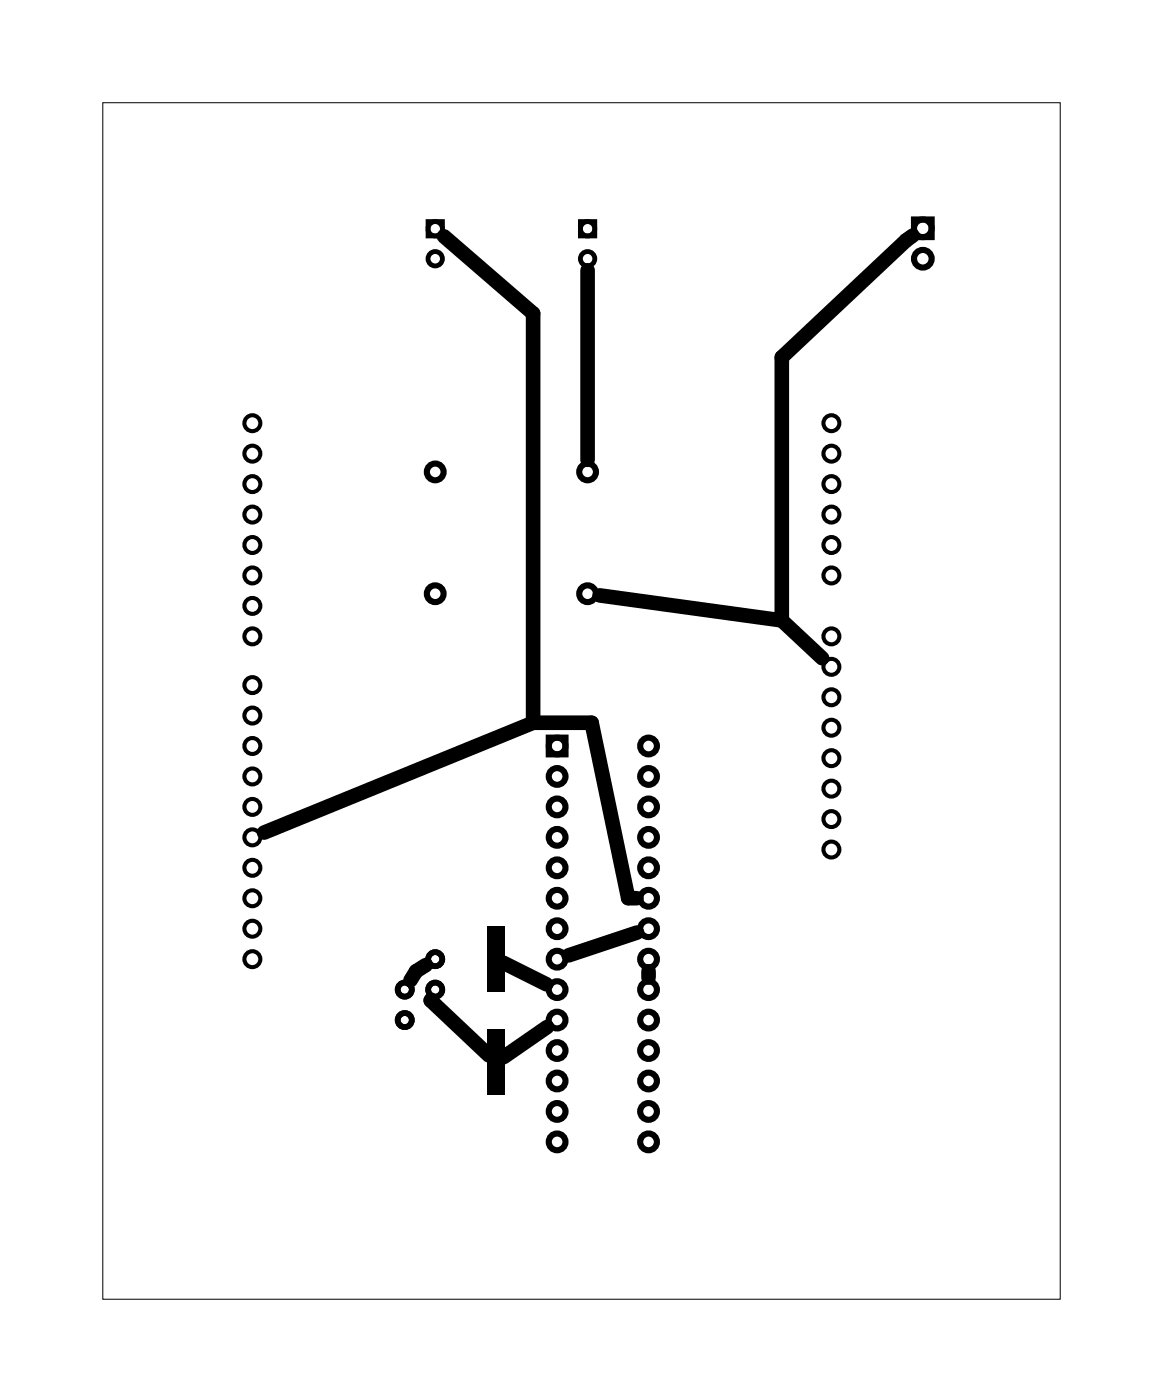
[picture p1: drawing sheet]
<svg xmlns="http://www.w3.org/2000/svg" width="97mm" height="117mm" viewBox="0 0 97 117" stroke-linecap="round" stroke-linejoin="round" font-family="sans-serif">
<path d="M8.6 8.6h79.8v99.8h-79.8z" fill="none" stroke="#000" stroke-width=".08"/>
<g fill="none" stroke="#000" stroke-width=".34">
<circle cx="21" cy="37.8" r=".66"/>
<circle cx="21" cy="35.3" r=".66"/>
<circle cx="69.3" cy="35.3" r=".66"/>
<circle cx="69.3" cy="37.8" r=".66"/>
<circle cx="21" cy="45.5" r=".66"/>
<circle cx="21" cy="40.4" r=".66"/>
<circle cx="21" cy="48" r=".66"/>
<circle cx="21" cy="50.5" r=".66"/>
<circle cx="21" cy="42.9" r=".66"/>
<circle cx="21" cy="53.1" r=".66"/>
<circle cx="21" cy="59.7" r=".66"/>
<circle cx="21" cy="57.1" r=".66"/>
<circle cx="69.3" cy="53.1" r=".66"/>
<circle cx="69.3" cy="40.4" r=".66"/>
<circle cx="69.3" cy="42.9" r=".66"/>
<circle cx="69.3" cy="58.2" r=".66"/>
<circle cx="69.3" cy="48" r=".66"/>
<circle cx="69.3" cy="45.5" r=".66"/>
<circle cx="69.3" cy="55.6" r=".66"/>
<circle cx="21" cy="77.5" r=".66"/>
<circle cx="21" cy="67.3" r=".66"/>
<circle cx="21" cy="74.9" r=".66"/>
<circle cx="21" cy="64.8" r=".66"/>
<circle cx="21" cy="69.8" r=".66"/>
<circle cx="21" cy="72.4" r=".66"/>
<circle cx="21" cy="62.2" r=".66"/>
<circle cx="69.3" cy="68.3" r=".66"/>
<circle cx="69.3" cy="70.9" r=".66"/>
<circle cx="69.3" cy="65.8" r=".66"/>
<circle cx="69.3" cy="63.2" r=".66"/>
<circle cx="69.3" cy="60.7" r=".66"/>
<circle cx="21" cy="80" r=".66"/>
</g>
<g fill="none" stroke="#000" stroke-width=".4">
<path d="M35.7 18.5h1.2v1.2h-1.2zM48.4 18.5h1.2v1.2h-1.2z"/>
<circle cx="36.3" cy="19.1" r=".6"/>
<circle cx="49" cy="19.1" r=".6"/>
<circle cx="36.3" cy="21.6" r=".6"/>
<circle cx="49" cy="21.6" r=".6"/>
</g>
<g fill="none" stroke="#000" stroke-width=".51">
<path d="M76.2 18.3h1.5v1.5h-1.5zM45.7 61.5h1.4v1.4h-1.4z"/>
<circle cx="76.9" cy="19" r=".74"/>
<circle cx="36.3" cy="39.4" r=".7"/>
<circle cx="49" cy="39.4" r=".7"/>
<circle cx="76.9" cy="21.6" r=".74"/>
<circle cx="36.3" cy="49.5" r=".7"/>
<circle cx="49" cy="49.5" r=".7"/>
<circle cx="46.4" cy="72.4" r=".7"/>
<circle cx="46.4" cy="67.3" r=".7"/>
<circle cx="46.4" cy="69.8" r=".7"/>
<circle cx="46.4" cy="77.5" r=".7"/>
<circle cx="46.4" cy="74.9" r=".7"/>
<circle cx="46.4" cy="64.8" r=".7"/>
<circle cx="46.4" cy="62.2" r=".7"/>
<circle cx="54.1" cy="72.4" r=".7"/>
<circle cx="54.1" cy="69.8" r=".7"/>
<circle cx="54.1" cy="77.5" r=".7"/>
<circle cx="54.1" cy="67.3" r=".7"/>
<circle cx="54.1" cy="74.9" r=".7"/>
<circle cx="54.1" cy="64.8" r=".7"/>
<circle cx="54.1" cy="62.2" r=".7"/>
<circle cx="46.4" cy="80" r=".7"/>
<circle cx="46.4" cy="82.5" r=".7"/>
<circle cx="46.4" cy="95.2" r=".7"/>
<circle cx="46.4" cy="85.1" r=".7"/>
<circle cx="46.4" cy="92.7" r=".7"/>
<circle cx="46.4" cy="87.6" r=".7"/>
<circle cx="46.4" cy="90.2" r=".7"/>
<circle cx="54.1" cy="80" r=".7"/>
<circle cx="54.1" cy="82.5" r=".7"/>
<circle cx="54.1" cy="85.1" r=".7"/>
<circle cx="54.1" cy="92.7" r=".7"/>
<circle cx="54.1" cy="87.6" r=".7"/>
<circle cx="54.1" cy="90.2" r=".7"/>
<circle cx="54.1" cy="95.2" r=".7"/>
</g>
<g fill="none" stroke="#000" stroke-width=".48">
<circle cx="33.7" cy="85.1" r=".59"/>
<circle cx="33.7" cy="82.5" r=".59"/>
<circle cx="36.3" cy="82.5" r=".59"/>
<circle cx="36.3" cy="80" r=".59"/>
</g>
<path d="M40.6 77.3h1.5v5.5h-1.5zM40.6 85.9h1.5v5.5h-1.5z" fill="#000"/>
<g fill="none" stroke="#000" stroke-width="1.2">
<path d="M37 19.7l7.4 6.4v34.2M76.1 19.7l-.6 .3-10.3 9.8v21.9M49 22.5v15.9M50 49.7l15.2 2M65.2 51.7l3.3 3.2M44.4 60.3h4.9l3.1 14.6h.6M44.4 60.3l-22.4 9.1M53.1 77.8l-5.7 1.9M35.5 80.5l-.8 .5-.5 .8M35.9 83.4l4.8 4.6M42 80.3l3.5 1.8M45.6 85.7l-3.6 2.5"/>
<path d="M54.1 81v.5"/>
</g>
</svg>
